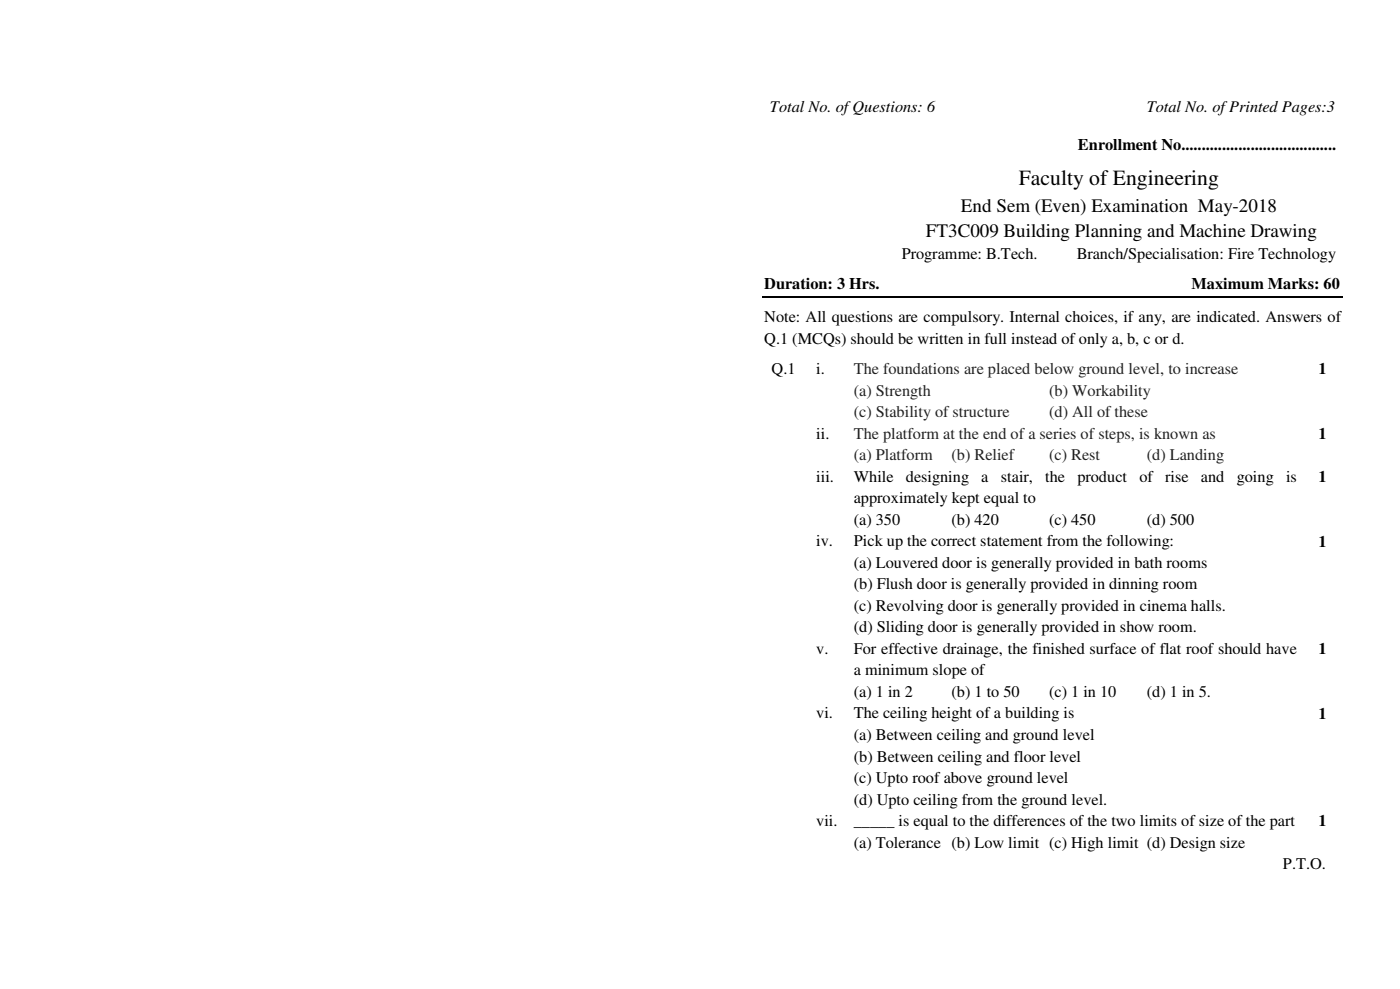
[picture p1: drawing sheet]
<svg xmlns="http://www.w3.org/2000/svg" width="364mm" height="257mm" viewBox="0 0 364 257" stroke-linecap="round" stroke-linejoin="round" font-family="sans-serif">
<defs><g id="words">
<text font-size="5.6" x="265" y="48.2">Faculty of Engineering</text>
<g font-size="5">
<text x="249.9" y="55">End Sem (Even) Examination May-2018</text>
<text x="240.8" y="61.6">FT3C009 Building Planning and Machine Drawing</text>
</g>
<g font-size="4.2">
<text x="200.2" y="29.2">Total No. of Questions: 6</text>
<text x="298.2" y="29.2">Total No. of Printed Pages:3</text>
<text x="280.3" y="39.1">Enrollment No......................................</text>
<text x="234.5" y="67.4">Programme: B.Tech.</text>
<text x="280" y="67.4">Branch/Specialisation: Fire Technology</text>
<text x="198.8" y="75.1">Duration: 3 Hrs.</text>
<text x="309.9" y="75.1">Maximum Marks: 60</text>
<text x="198.8" y="83.7">Note: All questions are compulsory. Internal choices, if any, are indicated. Answers of</text>
<text x="198.8" y="89.3">Q.1 (MCQs) should be written in full instead of only a, b, c or d.</text>
<text x="200.7" y="97.2">Q.1</text>
<text x="212.3" y="97.2">i.</text>
<text x="342.9" y="97.3">1</text>
<text x="212.3" y="114">ii.</text>
<text x="342.9" y="114.1">1</text>
<text x="212.3" y="125.2">iii.</text>
<text x="222" y="125.2">While</text>
<text x="235.6" y="125.2">designing</text>
<text x="255.2" y="125.2">a</text>
<text x="260.3" y="125.2">stair,</text>
<text x="271.8" y="125.2">the</text>
<text x="280.2" y="125.2">product</text>
<text x="296.3" y="125.2">of</text>
<text x="303" y="125.2">rise</text>
<text x="312.3" y="125.2">and</text>
<text x="321.6" y="125.2">going</text>
<text x="334.4" y="125.2">is</text>
<text x="342.9" y="125.3">1</text>
<text x="222" y="130.9">approximately kept equal to</text>
<text x="222" y="136.4">(a) 350</text>
<text x="247.4" y="136.4">(b) 420</text>
<text x="272.8" y="136.4">(c) 450</text>
<text x="298.2" y="136.4">(d) 500</text>
<text x="212.3" y="142">iv.</text>
<text x="222" y="142">Pick up the correct statement from the following:</text>
<text x="342.9" y="142.1">1</text>
<text x="222" y="147.6">(a) Louvered door is generally provided in bath rooms</text>
<text x="222" y="153.2">(b) Flush door is generally provided in dinning room</text>
<text x="222" y="158.8">(c) Revolving door is generally provided in cinema halls.</text>
<text x="222" y="164.4">(d) Sliding door is generally provided in show room.</text>
<text x="212.3" y="170">v.</text>
<text x="222" y="170">For effective drainage, the finished surface of flat roof should have</text>
<text x="342.9" y="170.1">1</text>
<text x="222" y="175.6">a minimum slope of</text>
<text x="222" y="181.2">(a) 1 in 2</text>
<text x="247.4" y="181.2">(b) 1 to 50</text>
<text x="272.8" y="181.2">(c) 1 in 10</text>
<text x="298.2" y="181.2">(d) 1 in 5.</text>
<text x="212.3" y="186.8">vi.</text>
<text x="222" y="186.8">The ceiling height of a building is</text>
<text x="342.9" y="186.9">1</text>
<text x="222" y="192.4">(a) Between ceiling and ground level</text>
<text x="222" y="198">(b) Between ceiling and floor level</text>
<text x="222" y="203.6">(c) Upto roof above ground level</text>
<text x="222" y="209.2">(d) Upto ceiling from the ground level.</text>
<text x="212.3" y="214.8">vii.</text>
<text x="222" y="214.8">_____ is equal to the differences of the two limits of size of the part</text>
<text x="342.9" y="214.9">1</text>
<text x="222" y="220.4">(a) Tolerance (b) Low limit (c) High limit (d) Design size</text>
<text x="333.6" y="226">P.T.O.</text>
</g>
<g font-size="4.2" fill="#222">
<text x="222" y="97.2">The foundations are placed below ground level, to increase</text>
<text x="222" y="102.9">(a) Strength</text>
<text x="272.8" y="102.9">(b) Workability</text>
<text x="222" y="108.5">(c) Stability of structure</text>
<text x="272.8" y="108.5">(d) All of these</text>
<text x="222" y="114">The platform at the end of a series of steps, is known as</text>
<text x="222" y="119.6">(a) Platform</text>
<text x="247.4" y="119.6">(b) Relief</text>
<text x="272.8" y="119.6">(c) Rest</text>
<text x="298.2" y="119.6">(d) Landing</text>
</g>
</g></defs>
<path d="M198.2 77h151.1v.6h-151.1z" fill="#00000a"/>
<g fill="#fff">
<path d="M221.5 93.4h116.3v5.6h-116.3z"/>
<path d="M221.5 99h116.3v5.6h-116.3z"/>
<path d="M221.5 104.6h116.3v5.6h-116.3z"/>
<path d="M221.5 110.2h116.3v5.6h-116.3z"/>
<path d="M221.5 115.8h116.3v5.6h-116.3z"/>
<path d="M221.5 121.4h116.3v5.6h-116.3z"/>
<path d="M221.5 127h116.3v5.6h-116.3z"/>
<path d="M221.5 132.6h116.3v5.6h-116.3z"/>
<path d="M221.5 210.9h116.3v5.7h-116.3z"/>
</g>
<use href="#words"/>
</svg>
